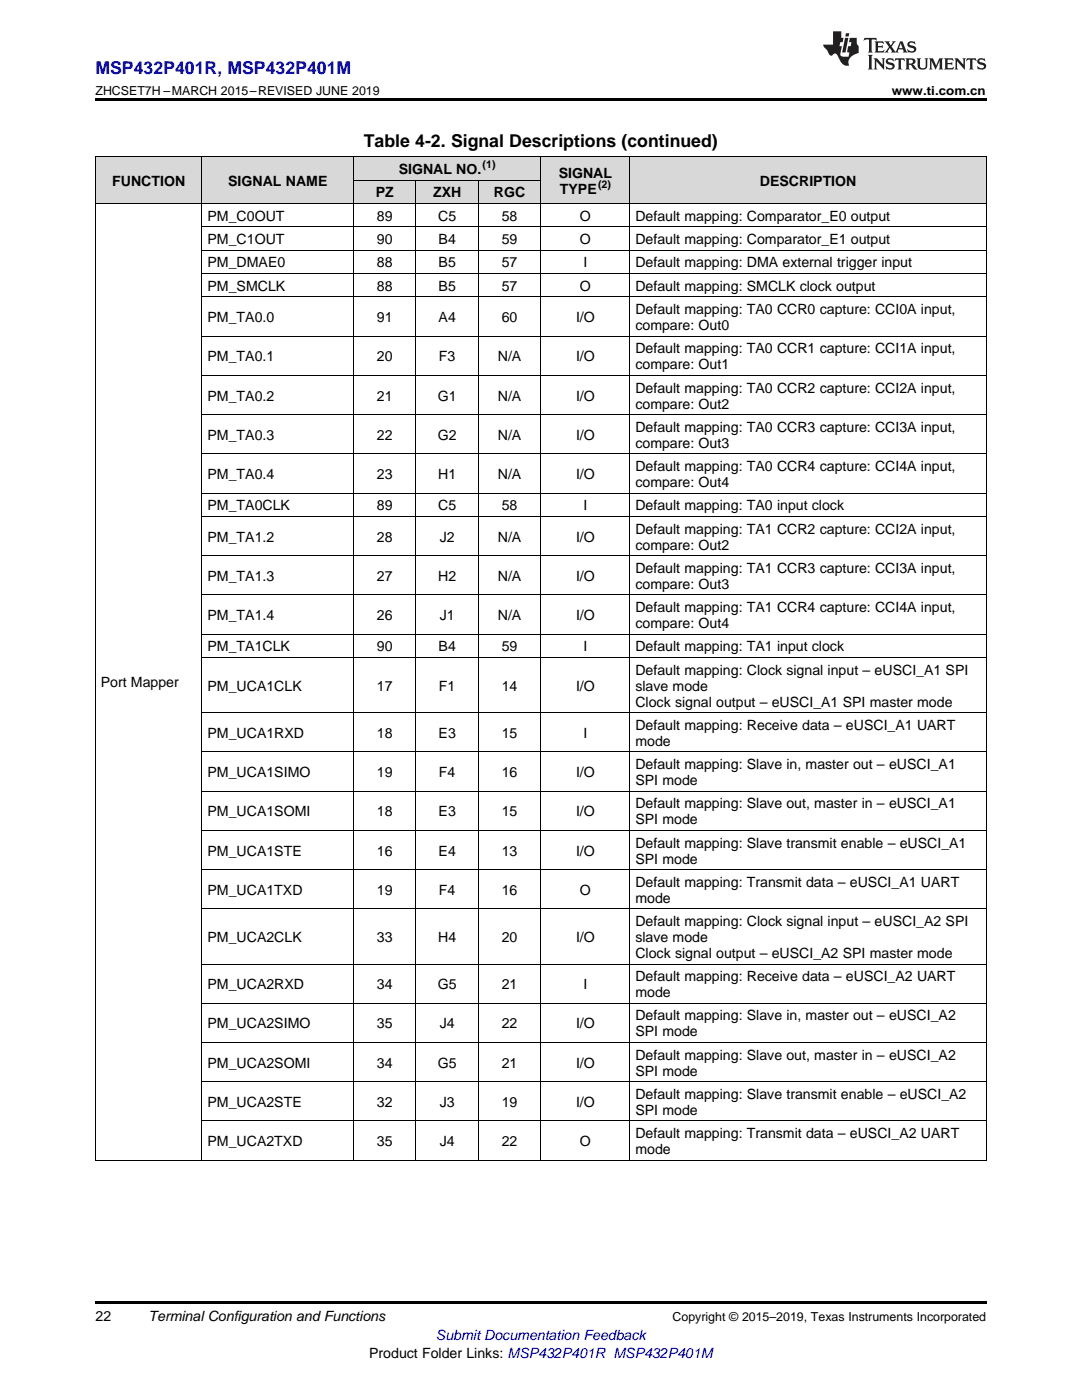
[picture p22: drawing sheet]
<svg xmlns="http://www.w3.org/2000/svg" width="216mm" height="279mm" viewBox="0 0 216 279" stroke-linecap="round" stroke-linejoin="round" font-family="sans-serif">
<defs><g id="words">
<text font-size="3.5" fill="#00f" x="19" y="14.8">MSP432P401R, MSP432P401M</text>
<text font-size="3.5" x="72.6" y="29.3">Table 4-2. Signal Descriptions (continued)</text>
<g font-size="2.8">
<text x="79.6" y="34.7">SIGNAL NO.</text>
<text x="111.5" y="35.5">SIGNAL</text>
<text x="22.4" y="37.1">FUNCTION</text>
<text x="45.5" y="37.1">SIGNAL NAME</text>
<text x="75" y="39.4">PZ</text>
<text x="86.4" y="39.4">ZXH</text>
<text x="98.6" y="39.4">RGC</text>
<text x="111.7" y="38.7">TYPE</text>
<text x="151.6" y="37.1">DESCRIPTION</text>
<text x="41.4" y="44.1">PM_C0OUT</text>
<text x="75.2" y="44.1">89</text>
<text x="87.5" y="44.1">C5</text>
<text x="100.1" y="44.1">58</text>
<text x="115.7" y="44.1">O</text>
<text x="126.8" y="44.1">Default mapping: Comparator_E0 output</text>
<text x="41.4" y="48.7">PM_C1OUT</text>
<text x="41.4" y="53.4">PM_DMAE0</text>
<text x="75.2" y="48.7">90</text>
<text x="75.2" y="53.4">88</text>
<text x="87.5" y="48.7">B4</text>
<text x="87.5" y="53.4">B5</text>
<text x="100.1" y="48.7">59</text>
<text x="100.1" y="53.4">57</text>
<text x="115.7" y="48.7">O</text>
<text x="116.4" y="53.4">I</text>
<text x="126.8" y="48.7">Default mapping: Comparator_E1 output</text>
<text x="126.8" y="53.4">Default mapping: DMA external trigger input</text>
<text x="41.4" y="58">PM_SMCLK</text>
<text x="75.2" y="58">88</text>
<text x="87.5" y="58">B5</text>
<text x="100.1" y="58">57</text>
<text x="115.7" y="58">O</text>
<text x="126.8" y="58">Default mapping: SMCLK clock output</text>
<text x="41.4" y="64.3">PM_TA0.0</text>
<text x="75.2" y="64.3">91</text>
<text x="87.5" y="64.3">A4</text>
<text x="100.1" y="64.3">60</text>
<text x="114.9" y="64.3">I/O</text>
<text x="126.8" y="62.7">Default mapping: TA0 CCR0 capture: CCI0A input,</text>
<text x="126.8" y="65.9">compare: Out0</text>
<text x="126.8" y="70.5">Default mapping: TA0 CCR1 capture: CCI1A input,</text>
<text x="41.4" y="72.1">PM_TA0.1</text>
<text x="75.2" y="72.1">20</text>
<text x="87.6" y="72.1">F3</text>
<text x="99.3" y="72.1">N/A</text>
<text x="114.9" y="72.1">I/O</text>
<text x="126.8" y="73.7">compare: Out1</text>
<text x="41.4" y="79.9">PM_TA0.2</text>
<text x="75.2" y="79.9">21</text>
<text x="87.4" y="79.9">G1</text>
<text x="99.3" y="79.9">N/A</text>
<text x="114.9" y="79.9">I/O</text>
<text x="126.8" y="78.4">Default mapping: TA0 CCR2 capture: CCI2A input,</text>
<text x="126.8" y="81.5">compare: Out2</text>
<text x="41.4" y="87.8">PM_TA0.3</text>
<text x="75.2" y="87.8">22</text>
<text x="87.4" y="87.8">G2</text>
<text x="99.3" y="87.8">N/A</text>
<text x="114.9" y="87.8">I/O</text>
<text x="126.8" y="86.2">Default mapping: TA0 CCR3 capture: CCI3A input,</text>
<text x="126.8" y="89.4">compare: Out3</text>
<text x="41.4" y="95.6">PM_TA0.4</text>
<text x="75.2" y="95.6">23</text>
<text x="87.5" y="95.6">H1</text>
<text x="99.3" y="95.6">N/A</text>
<text x="114.9" y="95.6">I/O</text>
<text x="126.8" y="94">Default mapping: TA0 CCR4 capture: CCI4A input,</text>
<text x="41.4" y="101.8">PM_TA0CLK</text>
<text x="75.2" y="101.8">89</text>
<text x="87.5" y="101.8">C5</text>
<text x="100.1" y="101.8">58</text>
<text x="116.4" y="101.8">I</text>
<text x="126.8" y="97.2">compare: Out4</text>
<text x="126.8" y="101.8">Default mapping: TA0 input clock</text>
<text x="126.8" y="106.5">Default mapping: TA1 CCR2 capture: CCI2A input,</text>
<text x="41.4" y="108.1">PM_TA1.2</text>
<text x="75.2" y="108.1">28</text>
<text x="87.8" y="108.1">J2</text>
<text x="99.3" y="108.1">N/A</text>
<text x="114.9" y="108.1">I/O</text>
<text x="126.8" y="109.7">compare: Out2</text>
<text x="41.4" y="115.9">PM_TA1.3</text>
<text x="75.2" y="115.9">27</text>
<text x="87.5" y="115.9">H2</text>
<text x="99.3" y="115.9">N/A</text>
<text x="114.9" y="115.9">I/O</text>
<text x="126.8" y="114.3">Default mapping: TA1 CCR3 capture: CCI3A input,</text>
<text x="126.8" y="117.5">compare: Out3</text>
<text x="41.4" y="123.8">PM_TA1.4</text>
<text x="75.2" y="123.8">26</text>
<text x="87.8" y="123.8">J1</text>
<text x="99.3" y="123.8">N/A</text>
<text x="114.9" y="123.8">I/O</text>
<text x="126.8" y="122.2">Default mapping: TA1 CCR4 capture: CCI4A input,</text>
<text x="126.8" y="125.3">compare: Out4</text>
<text x="41.4" y="130">PM_TA1CLK</text>
<text x="75.2" y="130">90</text>
<text x="87.5" y="130">B4</text>
<text x="100.1" y="130">59</text>
<text x="116.4" y="130">I</text>
<text x="126.8" y="130">Default mapping: TA1 input clock</text>
<text x="20.1" y="137.2">Port Mapper</text>
<text x="41.4" y="137.8">PM_UCA1CLK</text>
<text x="75.2" y="137.8">17</text>
<text x="87.6" y="137.8">F1</text>
<text x="100.1" y="137.8">14</text>
<text x="114.9" y="137.8">I/O</text>
<text x="126.8" y="134.7">Default mapping: Clock signal input – eUSCI_A1 SPI</text>
<text x="126.8" y="137.8">slave mode</text>
<text x="126.8" y="141">Clock signal output – eUSCI_A1 SPI master mode</text>
<text x="41.4" y="147.2">PM_UCA1RXD</text>
<text x="75.2" y="147.2">18</text>
<text x="87.5" y="147.2">E3</text>
<text x="100.1" y="147.2">15</text>
<text x="116.4" y="147.2">I</text>
<text x="126.8" y="145.7">Default mapping: Receive data – eUSCI_A1 UART</text>
<text x="126.8" y="148.8">mode</text>
<text x="41.4" y="155.1">PM_UCA1SIMO</text>
<text x="75.2" y="155.1">19</text>
<text x="87.6" y="155.1">F4</text>
<text x="100.1" y="155.1">16</text>
<text x="114.9" y="155.1">I/O</text>
<text x="126.8" y="153.5">Default mapping: Slave in, master out – eUSCI_A1</text>
<text x="126.8" y="156.7">SPI mode</text>
<text x="126.8" y="161.3">Default mapping: Slave out, master in – eUSCI_A1</text>
<text x="41.4" y="162.9">PM_UCA1SOMI</text>
<text x="75.2" y="162.9">18</text>
<text x="87.5" y="162.9">E3</text>
<text x="100.1" y="162.9">15</text>
<text x="114.9" y="162.9">I/O</text>
<text x="126.8" y="164.5">SPI mode</text>
<text x="41.4" y="170.7">PM_UCA1STE</text>
<text x="75.2" y="170.7">16</text>
<text x="87.5" y="170.7">E4</text>
<text x="100.1" y="170.7">13</text>
<text x="114.9" y="170.7">I/O</text>
<text x="126.8" y="169.2">Default mapping: Slave transmit enable – eUSCI_A1</text>
<text x="126.8" y="172.3">SPI mode</text>
<text x="41.4" y="178.6">PM_UCA1TXD</text>
<text x="75.2" y="178.6">19</text>
<text x="87.6" y="178.6">F4</text>
<text x="100.1" y="178.6">16</text>
<text x="115.7" y="178.6">O</text>
<text x="126.8" y="177">Default mapping: Transmit data – eUSCI_A1 UART</text>
<text x="126.8" y="180.2">mode</text>
<text x="126.8" y="184.8">Default mapping: Clock signal input – eUSCI_A2 SPI</text>
<text x="41.4" y="188">PM_UCA2CLK</text>
<text x="75.2" y="188">33</text>
<text x="87.5" y="188">H4</text>
<text x="100.1" y="188">20</text>
<text x="114.9" y="188">I/O</text>
<text x="126.8" y="188">slave mode</text>
<text x="126.8" y="191.2">Clock signal output – eUSCI_A2 SPI master mode</text>
<text x="41.4" y="197.4">PM_UCA2RXD</text>
<text x="75.2" y="197.4">34</text>
<text x="87.4" y="197.4">G5</text>
<text x="100.1" y="197.4">21</text>
<text x="116.4" y="197.4">I</text>
<text x="126.8" y="195.8">Default mapping: Receive data – eUSCI_A2 UART</text>
<text x="126.8" y="199">mode</text>
<text x="126.8" y="203.7">Default mapping: Slave in, master out – eUSCI_A2</text>
<text x="41.4" y="205.2">PM_UCA2SIMO</text>
<text x="75.2" y="205.2">35</text>
<text x="87.8" y="205.2">J4</text>
<text x="100.1" y="205.2">22</text>
<text x="114.9" y="205.2">I/O</text>
<text x="126.8" y="206.8">SPI mode</text>
<text x="41.4" y="213.1">PM_UCA2SOMI</text>
<text x="75.2" y="213.1">34</text>
<text x="87.4" y="213.1">G5</text>
<text x="100.1" y="213.1">21</text>
<text x="114.9" y="213.1">I/O</text>
<text x="126.8" y="211.5">Default mapping: Slave out, master in – eUSCI_A2</text>
<text x="126.8" y="214.7">SPI mode</text>
<text x="41.4" y="220.9">PM_UCA2STE</text>
<text x="75.2" y="220.9">32</text>
<text x="87.8" y="220.9">J3</text>
<text x="100.1" y="220.9">19</text>
<text x="114.9" y="220.9">I/O</text>
<text x="126.8" y="219.3">Default mapping: Slave transmit enable – eUSCI_A2</text>
<text x="126.8" y="222.5">SPI mode</text>
<text x="126.8" y="227.2">Default mapping: Transmit data – eUSCI_A2 UART</text>
<text x="41.4" y="228.7">PM_UCA2TXD</text>
<text x="75.2" y="228.7">35</text>
<text x="87.8" y="228.7">J4</text>
<text x="100.1" y="228.7">22</text>
<text x="115.7" y="228.7">O</text>
<text x="126.8" y="230.3">mode</text>
<text x="19" y="263.6">22</text>
<text x="29.6" y="263.6">Terminal Configuration and Functions</text>
<text x="73.7" y="270.9">Product Folder Links: MSP432P401R MSP432P401M</text>
</g>
<text font-size="2.8" fill="#00f" x="87" y="267.4">Submit Documentation Feedback</text>
<g font-size="2.5">
<text x="19" y="19">ZHCSET7H –MARCH 2015–REVISED JUNE 2019</text>
<text x="177.9" y="19">www.ti.com.cn</text>
<text x="134.2" y="263.6">Copyright © 2015–2019, Texas Instruments Incorporated</text>
</g>
<g font-size="2.1">
<text x="96.3" y="33.6">(1)</text>
<text x="119.3" y="37.5">(2)</text>
</g>
</g></defs>
<g fill="#d8d8d8">
<path d="M19 31.4h21.4v9.3h-21.4z"/>
<path d="M40.4 31.4h30.2v9.3h-30.2z"/>
<path d="M107.9 31.4h17.8v9.3h-17.8z"/>
<path d="M125.7 31.4h71.1v9.3h-71.1z"/>
<path d="M70.6 36h12.4v4.7h-12.4z"/>
<path d="M83 36h12.5v4.7h-12.5z"/>
<path d="M95.5 36h12.4v4.7h-12.4z"/>
<path d="M70.6 31.4h12.4v4.6h-12.4z"/>
<path d="M83 31.4h12.5v4.6h-12.5z"/>
<path d="M95.5 31.4h12.4v4.6h-12.4z"/>
</g>
<path d="M19 19.5h177.8v.5h-177.8zM19 259.7h177.8v.5h-177.8z" fill="#000"/>
<g fill="none" stroke="#000" stroke-width=".2">
<path d="M19 31.3h177.8M19.1 31.4v200.2M40.3 31.4v200.2M70.5 31.4v200.2M70.6 36h37.3M83 36v195.6M95.4 36v195.6M107.9 31.4v200.2M125.7 31.4v200.2M196.8 31.4v200.2M19 40.6h177.8M40.4 59.2h156.4"/>
<path d="M40.4 54.6h156.4M40.4 49.9h156.4M40.4 45.3h156.4M40.4 74.9h156.4M40.4 67.1h156.4M40.4 98.4h156.4M40.4 90.6h156.4M40.4 82.7h156.4M40.4 118.7h156.4M40.4 110.9h156.4M40.4 103.1h156.4M40.4 131.2h156.4"/>
<path d="M40.4 126.6h156.4M40.4 157.9h156.4M40.4 150.1h156.4M40.4 142.2h156.4M40.4 173.5h156.4M40.4 165.7h156.4M40.4 192.4h156.4M40.4 181.4h156.4M40.4 215.9h156.4M40.4 208.1h156.4M40.4 200.2h156.4M19 231.5h177.8"/>
<path d="M40.4 223.7h156.4"/>
</g>
<g fill="#231f20">
<path d="M172.5 7.6l-.1 .5 .4-.2h.6v.1v2.1l-.2 .4h.9l-.2-.4v-2.1l.1-.1h.5l.5 .2-.2-.5zM174.5 8.3l.2 .3v1.5l-.2 .4h1.8l.2-.6a1.04 1.04 0 0 1-1.3 .2v-.7h.6l.3 .2v-.6l-.3 .2h-.6v-.6l.8-.1 .4 .3-.2-.5zM176.5 8.3l.9 1.1-.9 1.1h.8l-.2-.2 .4-.7 .5 .7-.2 .2h1.5l-.2-.2 .2-.4h.9l.1 .4-.2 .2h1l-.3-.3-.7-1.9h-.5l-.9 2-.8-1 .9-1h-.8l.1 .3-.4 .5-.3-.6 .1-.2zM179.7 8.6l.4 1h-.7zM181.3 8.4a.63 .63 0 0 0-.2 .7 .63 .63 0 0 0 .6 .4l.6 .2 .1 .2a.75 .75 0 0 1-.7 .4 .75 .75 0 0 1-.6-.5l.1 .7 .1-.1a1.11 1.11 0 0 0 1.5-.6 1.13 1.13 0 0 0-1.2-.8l-.1-.4a1.04 1.04 0 0 1 1.2 .2l-.2-.5-.2 .1-.4-.2zM173.2 10.9l.2 .4v2.2l-.2 .4h1l-.3-.4v-2.2l.3-.4zM174.3 11.6l.3 .4v1.5l-.3 .4h.8l-.2-.4v-1.3l1.5 1.7v-1.9l.2-.4h-.7l.2 .4v.9l-1.1-1.3zM177 11.8a.62 .62 0 0 0-.2 .7 .62 .62 0 0 0 .6 .4l.6 .1 .1 .3a.76 .76 0 0 1-.7 .3 .76 .76 0 0 1-.7-.4l.2 .7 .1-.1a1.11 1.11 0 0 0 1.5-.6 1.13 1.13 0 0 0-1.2-.8l-.1-.4a1.04 1.04 0 0 1 1.2 .2l-.2-.6-.2 .1-.5-.1zM178.7 11.6l-.2 .6a.61 .61 0 0 1 .8-.3v1.6l-.2 .4h.9l-.2-.4v-1.6a.63 .63 0 0 1 .7 .3l-.1-.6zM180.6 11.6l.3 .4v1.5l-.3 .4h1l-.2-.2-.1-.8 .6 .2a.76 .76 0 0 0 1.2 .7l-1-1a.58 .58 0 0 0 .6-.5 .58 .58 0 0 0-.5-.6zM181.4 11.9h.1a.45 .45 0 0 1 .5 .1 .45 .45 0 0 1 .1 .5l-.8 .2zM182.9 11.6l.2 .2a2.17 2.17 0 0 0 .3 1.9 .99 .99 0 0 0 1.6-.6v-1.1l.2-.4h-.7l.2 .2a1.92 1.92 0 0 1-.2 1.8 .6 .6 0 0 1-.9-.5v-1.1l.2-.4zM185.4 11.6l.2 .4v1.5l-.2 .4h.7l-.2-.4v-1.4l.8 1.8 .8-1.8v1.4l-.2 .4h.9l-.2-.4v-1.5l.2-.4h-.8l-.6 1.5-.6-1.5zM188.4 11.6l.2 .4v1.5l-.2 .4h1.8l.1-.6a1.04 1.04 0 0 1-1.2 .1v-.6h.5l.4 .2v-.6l-.4 .2h-.5v-.7h.8l.3 .3-.1-.6zM190.5 11.6l.2 .4v1.5l-.2 .4h.7l-.2-.4v-1.3l1.5 1.7v-1.9l.2-.4h-.7l.2 .4v.9l-1.1-1.3zM192.9 11.6l-.1 .6a.61 .61 0 0 1 .7-.3l.1 1.6-.3 .4h1l-.3-.4 .1-1.6a.63 .63 0 0 1 .7 .3l-.1-.6zM195.2 11.8a.62 .62 0 0 0-.2 .7 .62 .62 0 0 0 .6 .4l.6 .1 .1 .3a.76 .76 0 0 1-.7 .3 .76 .76 0 0 1-.6-.4l.1 .7 .1-.1a1.11 1.11 0 0 0 1.6-.6 1.13 1.13 0 0 0-1.3-.8l-.1-.4a1.04 1.04 0 0 1 1.2 .2l-.1-.6-.2 .1-.5-.1z"/>
<path d="M166.2 6.3v2.6h-1.9v.4l.8 .9a.91 .91 0 0 0 1 .8 .56 .56 0 0 1 .5-.3 .56 .56 0 0 1 .5 .3l.4 .8a1.53 1.53 0 0 0 1.9 1.2 1.54 1.54 0 0 1 1-2.1l.9-.3v-1.4a1.52 1.52 0 0 1-.4-1.6h-1.3l-.2 .8h.5l-.2 .8h-.5l-.1 1v.2l.4 .1-.2 .8a1.93 1.93 0 0 1-1.6-.3l.3-1.8h-.5l.2-.8h.4l.2-.8h-.4v-1.3zM168.6 7.6l-.6 2.9h.7l.6-2.9zM168.8 6.6l-.1 .7h.6l.2-.7z"/>
</g>
<use href="#words"/>
</svg>
